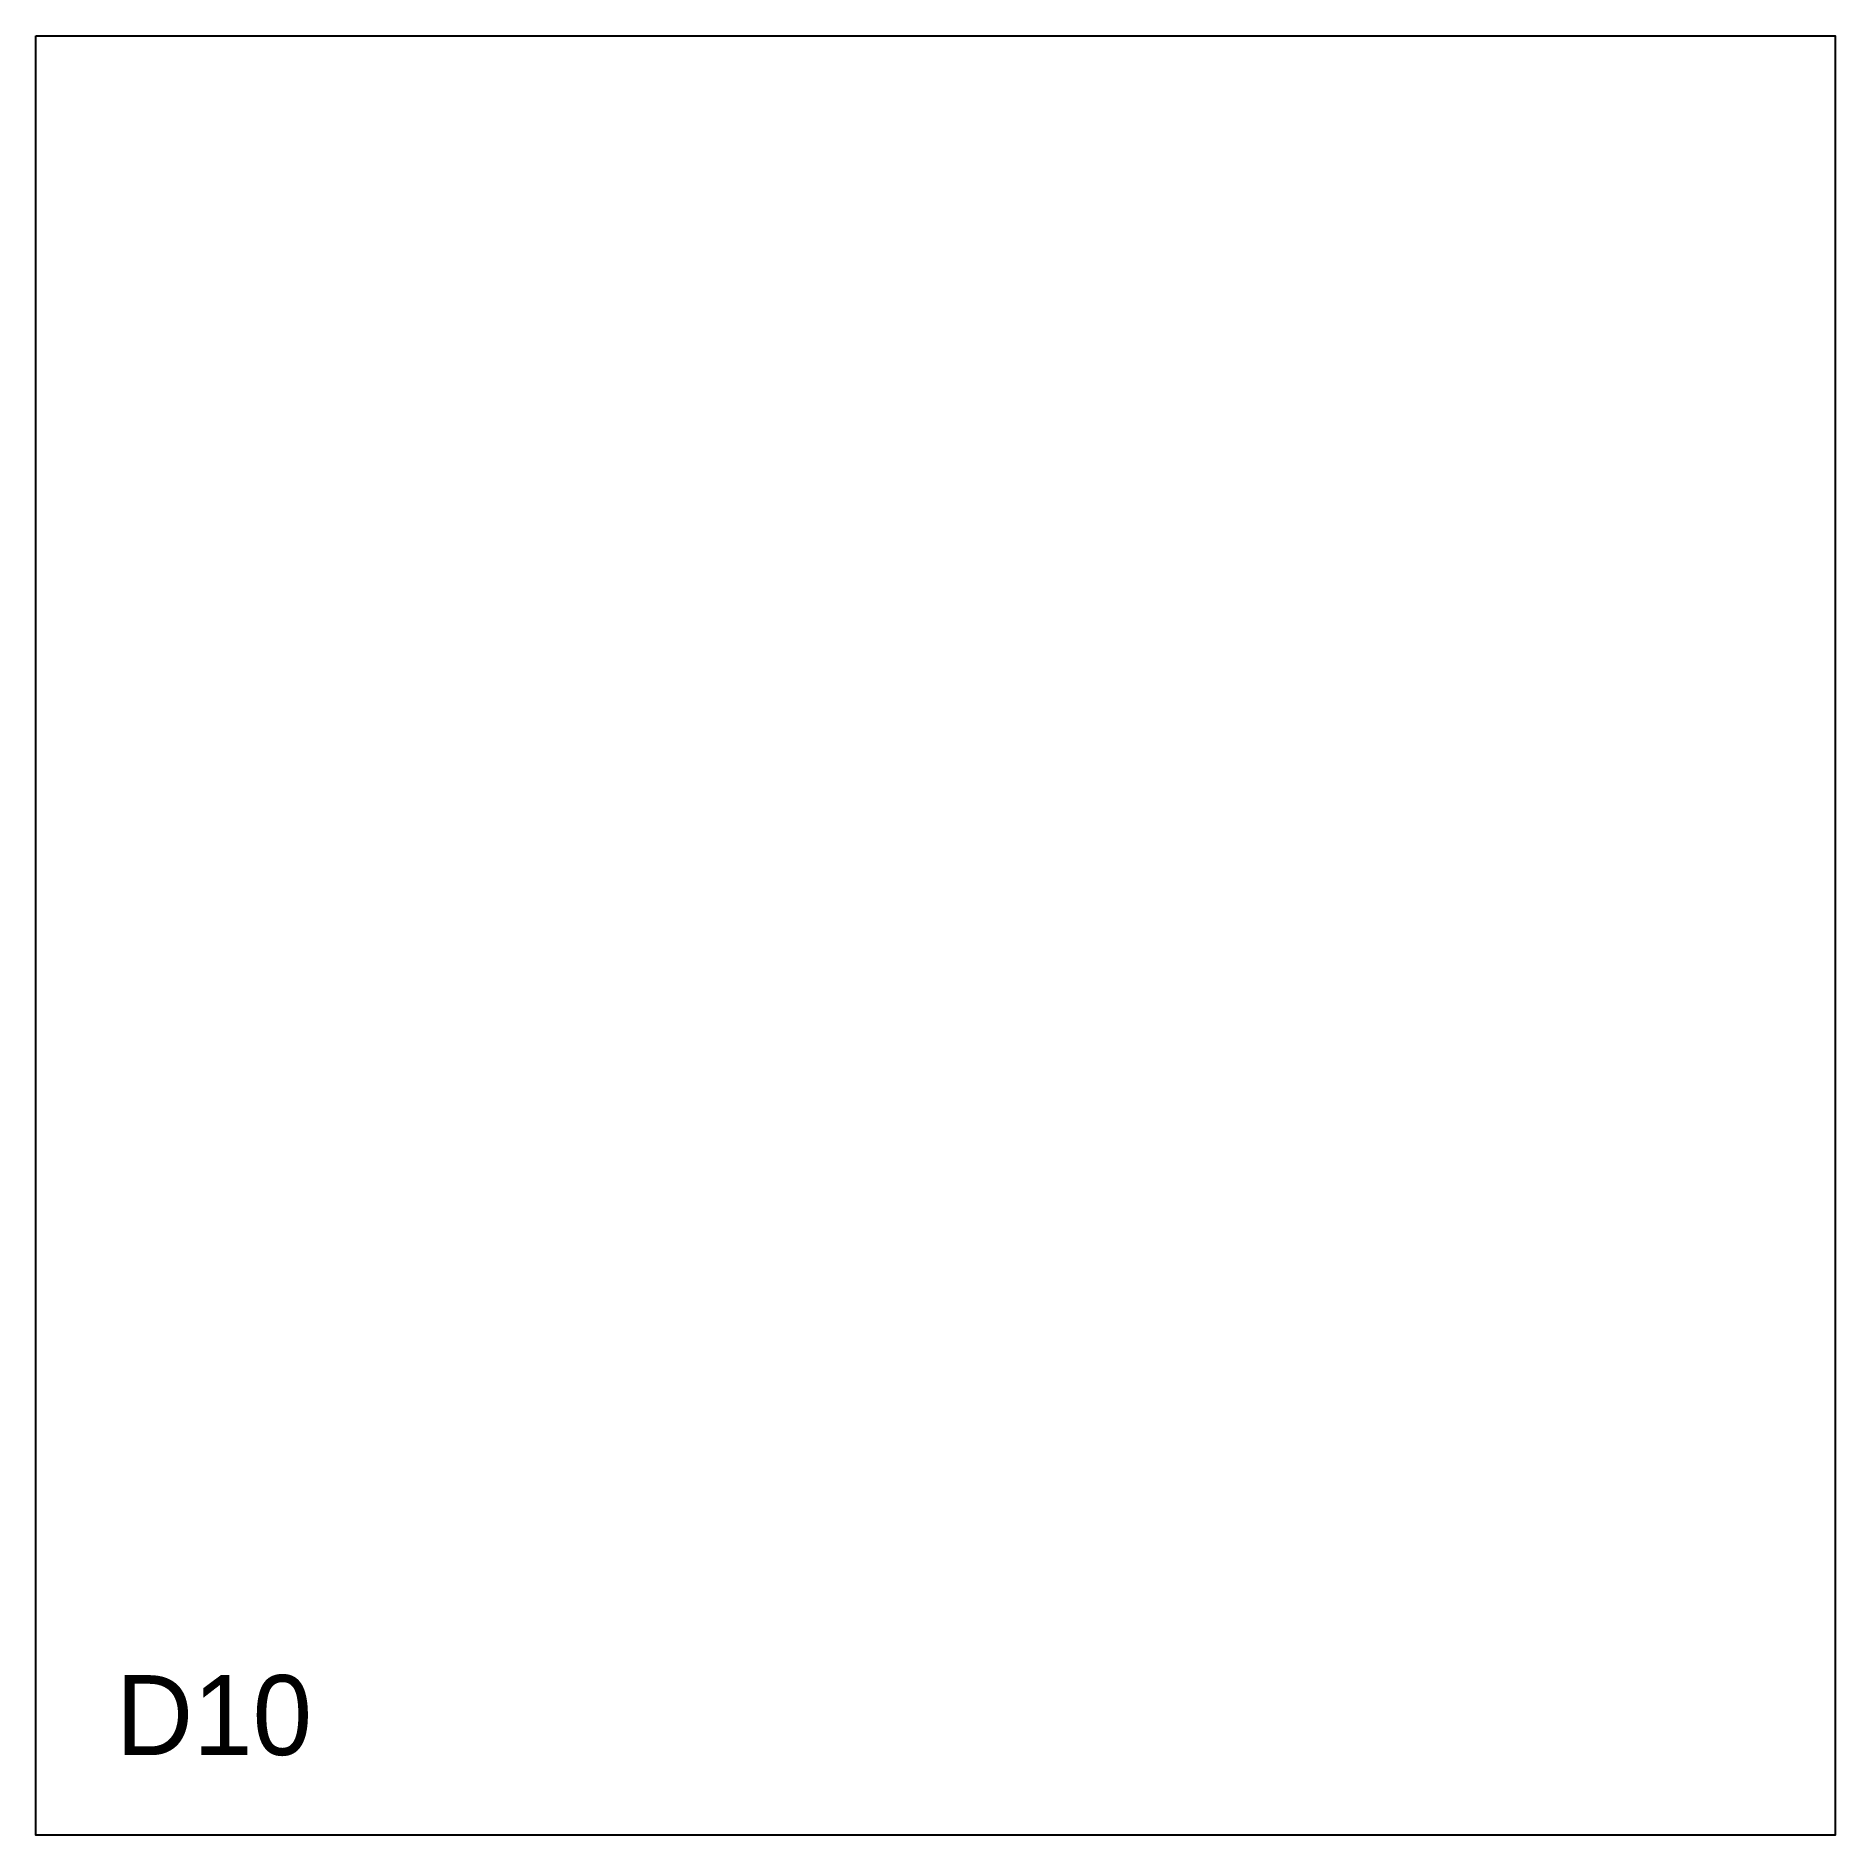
# Model space of a CAD drawing. Header units: millimetres. Extents: x 0 to 900, y 0 to 900.
import ezdxf

# ---------------------------------------------------------------- set-up
doc = ezdxf.new("R2010")
doc.units = ezdxf.units.MM
doc.layers.add('CUT', color=1, linetype='Continuous')
doc.layers.add('ID', color=3, linetype='Continuous')

msp = doc.modelspace()

# ---------------------------------------------------------------- linework, layer by layer
at = {"layer": 'CUT'}
msp.add_lwpolyline([(0, 900), (900, 900), (900, 0), (0, 0), (0, 900)], close=True, dxfattribs=at)

# ---------------------------------------------------------------- texts
at = {"layer": 'ID'}
msp.add_text('D10', height=40, dxfattribs=at).set_placement((40, 40))

doc.saveas('drawing.dxf')
